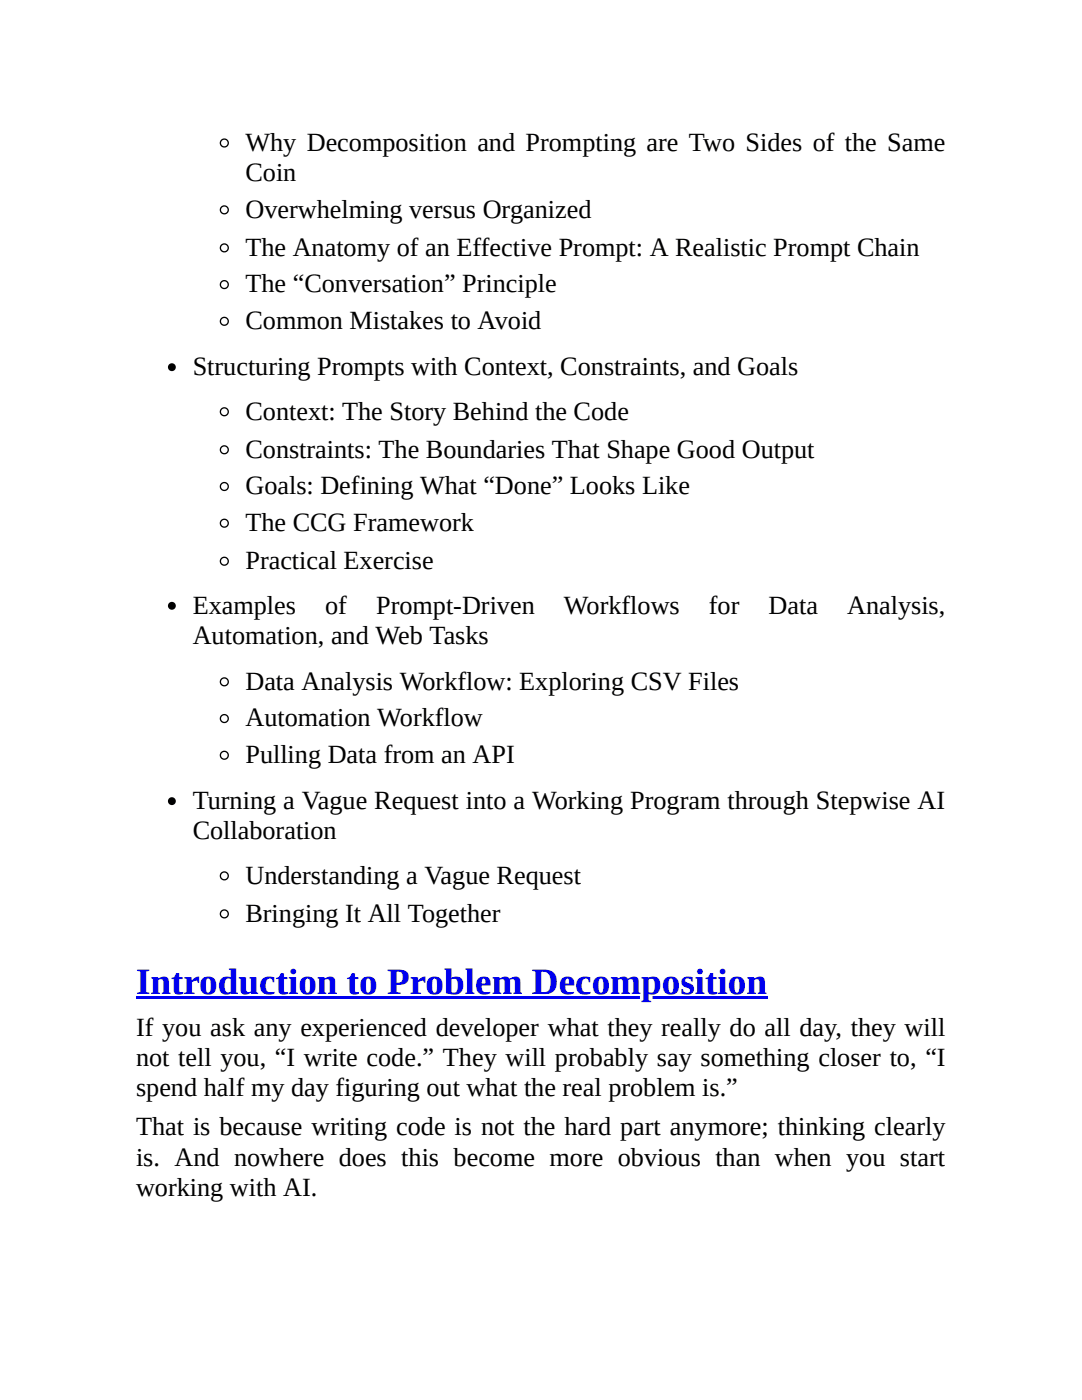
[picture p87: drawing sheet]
<svg xmlns="http://www.w3.org/2000/svg" width="216mm" height="279mm" viewBox="0 0 216 279" stroke-linecap="round" stroke-linejoin="round" font-family="sans-serif">
<defs><g id="words">
<text font-size="7.4" fill="#00e" x="27.1" y="198.3">Introduction to Problem Decomposition</text>
<g font-size="5.2">
<text x="49" y="30.1">Why Decomposition and Prompting are Two Sides of the Same</text>
<text x="49" y="36.1">Coin</text>
<text x="49" y="43.5">Overwhelming versus Organized</text>
<text x="49" y="51">The Anatomy of an Effective Prompt: A Realistic Prompt Chain</text>
<text x="49" y="58.4">The “Conversation” Principle</text>
<text x="49" y="65.7">Common Mistakes to Avoid</text>
<text x="38.5" y="74.9">Structuring Prompts with Context, Constraints, and Goals</text>
<text x="49" y="83.7">Context: The Story Behind the Code</text>
<text x="49" y="91.3">Constraints: The Boundaries That Shape Good Output</text>
<text x="49" y="98.7">Goals: Defining What “Done” Looks Like</text>
<text x="49" y="106">The CCG Framework</text>
<text x="49" y="113.6">Practical Exercise</text>
<text x="38.5" y="122.5">Examples</text>
<text x="64.9" y="122.5">of</text>
<text x="75" y="122.5">Prompt-Driven</text>
<text x="112.5" y="122.5">Workflows</text>
<text x="141.5" y="122.5">for</text>
<text x="153.4" y="122.5">Data</text>
<text x="169" y="122.5">Analysis,</text>
<text x="38.5" y="128.5">Automation, and Web Tasks</text>
<text x="49" y="137.6">Data Analysis Workflow: Exploring CSV Files</text>
<text x="49" y="145">Automation Workflow</text>
<text x="49" y="152.3">Pulling Data from an API</text>
<text x="38.5" y="161.5">Turning a Vague Request into a Working Program through Stepwise AI</text>
<text x="38.5" y="167.5">Collaboration</text>
<text x="49" y="176.4">Understanding a Vague Request</text>
<text x="49" y="184">Bringing It All Together</text>
<text x="27.1" y="206.7">If you ask any experienced developer what they really do all day, they will</text>
<text x="27.1" y="212.7">not tell you, “I write code.” They will probably say something closer to, “I</text>
<text x="27.1" y="218.8">spend half my day figuring out what the real problem is.”</text>
<text x="27.1" y="226.6">That is because writing code is not the hard part anymore; thinking clearly</text>
<text x="27.1" y="232.6">is. And nowhere does this become more obvious than when you start</text>
<text x="27.1" y="238.6">working with AI.</text>
</g>
</g></defs>
<g fill="none" stroke="#000" stroke-width=".26">
<circle cx="44.8" cy="28.5" r=".78"/>
<circle cx="44.8" cy="49.5" r=".79"/>
<circle cx="44.8" cy="56.8" r=".79"/>
<circle cx="44.8" cy="41.9" r=".78"/>
<circle cx="44.8" cy="64.1" r=".78"/>
<circle cx="44.8" cy="97.1" r=".79"/>
<circle cx="44.8" cy="89.8" r=".78"/>
<circle cx="44.8" cy="82.2" r=".78"/>
<circle cx="44.8" cy="104.4" r=".78"/>
<circle cx="44.8" cy="112" r=".78"/>
<circle cx="44.8" cy="136.1" r=".78"/>
<circle cx="44.8" cy="150.7" r=".78"/>
<circle cx="44.8" cy="143.4" r=".78"/>
<circle cx="44.8" cy="174.8" r=".79"/>
<circle cx="44.8" cy="182.4" r=".78"/>
</g>
<g fill="#000">
<circle cx="34.3" cy="73.3" r=".78"/>
<circle cx="34.3" cy="120.9" r=".79"/>
<circle cx="34.3" cy="159.9" r=".78"/>
</g>
<path d="M27.1 198.9h126v.5h-126z" fill="#00e"/>
<use href="#words"/>
</svg>
